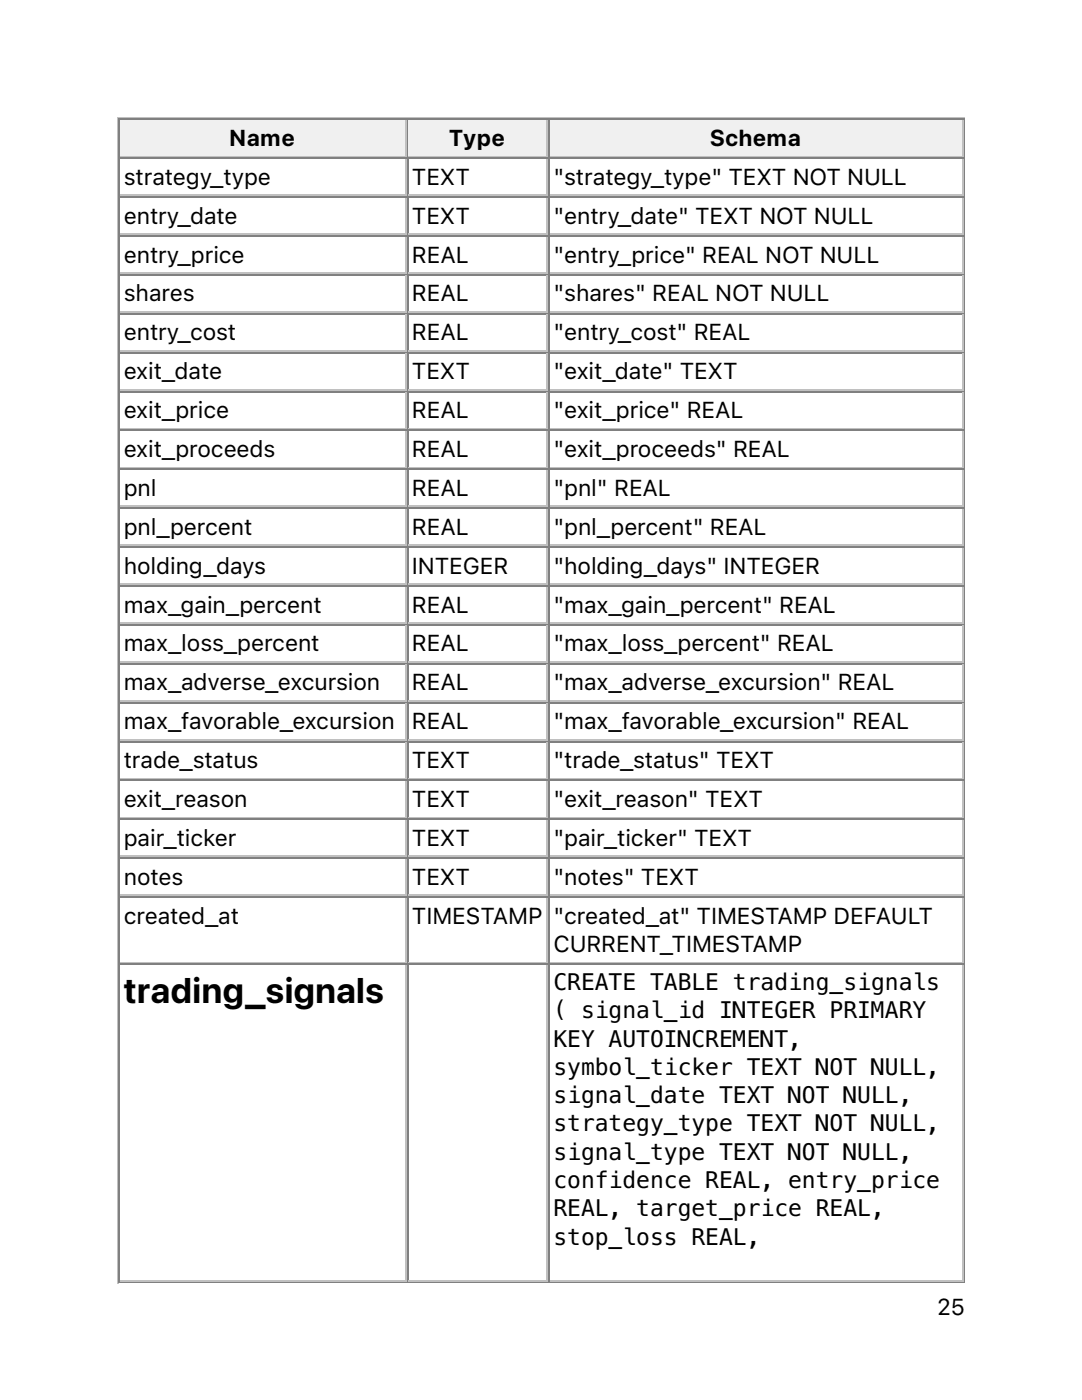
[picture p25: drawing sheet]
<svg xmlns="http://www.w3.org/2000/svg" width="216mm" height="279mm" viewBox="0 0 216 279" stroke-linecap="round" stroke-linejoin="round" font-family="sans-serif">
<defs><g id="words">
<text font-size="7.1" x="24.7" y="200.1">trading_signals</text>
<g font-size="4.6">
<text x="45.8" y="29.1">Name</text>
<text x="89.6" y="29.1">Type</text>
<text x="141.7" y="29.1">Schema</text>
<text x="24.7" y="36.9">strategy_type</text>
<text x="82.2" y="36.9">TEXT</text>
<text x="110.4" y="36.9">&quot;strategy_type&quot; TEXT NOT NULL</text>
<text x="24.7" y="44.6">entry_date</text>
<text x="82.2" y="44.6">TEXT</text>
<text x="110.4" y="44.6">&quot;entry_date&quot; TEXT NOT NULL</text>
<text x="24.7" y="52.4">entry_price</text>
<text x="82.2" y="52.4">REAL</text>
<text x="110.4" y="52.4">&quot;entry_price&quot; REAL NOT NULL</text>
<text x="24.7" y="60.2">shares</text>
<text x="82.2" y="60.2">REAL</text>
<text x="110.4" y="60.2">&quot;shares&quot; REAL NOT NULL</text>
<text x="24.7" y="67.9">entry_cost</text>
<text x="82.2" y="67.9">REAL</text>
<text x="110.4" y="67.9">&quot;entry_cost&quot; REAL</text>
<text x="24.7" y="75.7">exit_date</text>
<text x="82.2" y="75.7">TEXT</text>
<text x="110.4" y="75.7">&quot;exit_date&quot; TEXT</text>
<text x="24.7" y="83.5">exit_price</text>
<text x="82.2" y="83.5">REAL</text>
<text x="110.4" y="83.5">&quot;exit_price&quot; REAL</text>
<text x="24.7" y="91.2">exit_proceeds</text>
<text x="82.2" y="91.2">REAL</text>
<text x="110.4" y="91.2">&quot;exit_proceeds&quot; REAL</text>
<text x="24.7" y="99">pnl</text>
<text x="82.2" y="99">REAL</text>
<text x="110.4" y="99">&quot;pnl&quot; REAL</text>
<text x="24.7" y="106.7">pnl_percent</text>
<text x="82.2" y="106.7">REAL</text>
<text x="110.4" y="106.7">&quot;pnl_percent&quot; REAL</text>
<text x="24.7" y="114.5">holding_days</text>
<text x="82.2" y="114.5">INTEGER</text>
<text x="110.4" y="114.5">&quot;holding_days&quot; INTEGER</text>
<text x="24.7" y="122.3">max_gain_percent</text>
<text x="82.2" y="122.3">REAL</text>
<text x="110.4" y="122.3">&quot;max_gain_percent&quot; REAL</text>
<text x="24.7" y="130">max_loss_percent</text>
<text x="82.2" y="130">REAL</text>
<text x="110.4" y="130">&quot;max_loss_percent&quot; REAL</text>
<text x="24.7" y="137.8">max_adverse_excursion</text>
<text x="82.2" y="137.8">REAL</text>
<text x="110.4" y="137.8">&quot;max_adverse_excursion&quot; REAL</text>
<text x="24.7" y="145.5">max_favorable_excursion</text>
<text x="82.2" y="145.5">REAL</text>
<text x="110.4" y="145.5">&quot;max_favorable_excursion&quot; REAL</text>
<text x="24.7" y="153.3">trade_status</text>
<text x="82.2" y="153.3">TEXT</text>
<text x="110.4" y="153.3">&quot;trade_status&quot; TEXT</text>
<text x="24.7" y="161.1">exit_reason</text>
<text x="82.2" y="161.1">TEXT</text>
<text x="110.4" y="161.1">&quot;exit_reason&quot; TEXT</text>
<text x="24.7" y="168.8">pair_ticker</text>
<text x="82.2" y="168.8">TEXT</text>
<text x="110.4" y="168.8">&quot;pair_ticker&quot; TEXT</text>
<text x="24.7" y="176.6">notes</text>
<text x="82.2" y="176.6">TEXT</text>
<text x="110.4" y="176.6">&quot;notes&quot; TEXT</text>
<text x="24.7" y="184.3">created_at</text>
<text x="82.2" y="184.3">TIMESTAMP</text>
<text x="110.4" y="184.3">&quot;created_at&quot; TIMESTAMP DEFAULT</text>
<text x="110.4" y="190">CURRENT_TIMESTAMP</text>
<text x="110.4" y="197.6">CREATE TABLE trading_signals</text>
<text x="110.4" y="203.2">( signal_id INTEGER PRIMARY</text>
<text x="110.4" y="208.9">KEY AUTOINCREMENT,</text>
<text x="110.4" y="214.5">symbol_ticker TEXT NOT NULL,</text>
<text x="110.4" y="220.2">signal_date TEXT NOT NULL,</text>
<text x="110.4" y="225.8">strategy_type TEXT NOT NULL,</text>
<text x="110.4" y="231.4">signal_type TEXT NOT NULL,</text>
<text x="110.4" y="237.1">confidence REAL, entry_price</text>
<text x="110.4" y="242.7">REAL, target_price REAL,</text>
<text x="110.4" y="248.4">stop_loss REAL,</text>
<text x="187" y="262.5">25</text>
</g>
</g></defs>
<path d="M23.5 23.3v232.8M23.6 23.5h169M24 31.2h57.1M81 24v7" fill="none" stroke="#c0c0c0" stroke-width=".35"/>
<path d="M23.8 23.6v7.8M24 23.8h57.1M192.4 23.6v232.2M23.6 255.9h169" fill="none" stroke="#808080" stroke-width=".35"/>
<g fill="#f0f0f0">
<path d="M24 24h56.8v7h-56.8z"/>
<path d="M45.5 24.7h13.8v5.6h-13.8z"/>
</g>
<path d="M81.3 23.6v7.8M81.5 23.8h27.9" fill="none" stroke="#808080" stroke-width=".35"/>
<path d="M81.5 31.2h27.9M109.2 24v7" fill="none" stroke="#c0c0c0" stroke-width=".35"/>
<g fill="#f0f0f0">
<path d="M81.5 24h27.5v7h-27.5z"/>
<path d="M89.6 24.7h11.3v5.6h-11.3z"/>
</g>
<path d="M109.5 23.6v7.8M109.7 23.8h82.6" fill="none" stroke="#808080" stroke-width=".35"/>
<path d="M109.7 31.2h82.6M192.1 24v7" fill="none" stroke="#c0c0c0" stroke-width=".35"/>
<g fill="#f0f0f0">
<path d="M109.7 24h82.2v7h-82.2z"/>
<path d="M141.5 24.7h18.7v5.6h-18.7z"/>
</g>
<g fill="none" stroke="#808080" stroke-width=".35">
<path d="M23.8 31.4v224.4M24 31.6h57.1M24 39.3h57.1M81.3 31.4v224.4M81.5 31.6h27.9M81.5 39.3h27.9M109.5 31.4v224.4M109.7 31.6h82.6M109.7 39.3h82.6M24 47.1h57.1M24 54.9h57.1M81.5 47.1h27.9"/>
<path d="M81.5 54.9h27.9M109.7 47.1h82.6M109.7 54.9h82.6M24 62.6h57.1M24 70.4h57.1M24 78.1h57.1M81.5 62.6h27.9M81.5 70.4h27.9M81.5 78.1h27.9M109.7 62.6h82.6M109.7 70.4h82.6M109.7 78.1h82.6"/>
<path d="M24 85.9h57.1M24 93.7h57.1M81.5 85.9h27.9M81.5 93.7h27.9M109.7 85.9h82.6M109.7 93.7h82.6M24 101.4h57.1M24 109.2h57.1M24 116.9h57.1M81.5 101.4h27.9M81.5 109.2h27.9M81.5 116.9h27.9"/>
<path d="M109.7 101.4h82.6M109.7 109.2h82.6M109.7 116.9h82.6M24 124.7h57.1M24 132.5h57.1M81.5 124.7h27.9M81.5 132.5h27.9M109.7 124.7h82.6M109.7 132.5h82.6M24 140.2h57.1M24 148h57.1M24 155.8h57.1"/>
<path d="M81.5 140.2h27.9M81.5 148h27.9M81.5 155.8h27.9M109.7 140.2h82.6M109.7 148h82.6M109.7 155.8h82.6M24 163.5h57.1M24 171.3h57.1M24 179h57.1M81.5 163.5h27.9M81.5 171.3h27.9M81.5 179h27.9"/>
<path d="M109.7 163.5h82.6M109.7 171.3h82.6M109.7 179h82.6M24 192.4h57.1M81.5 192.4h27.9M109.7 192.4h82.6"/>
</g>
<g fill="none" stroke="#c0c0c0" stroke-width=".35">
<path d="M24 39h57.1M81 31.7v7.1M81 39.5v7.1M81.5 39h27.9M109.2 31.7v7.1M109.2 39.5v7.1M109.7 39h82.6M192.1 31.7v7.1M192.1 39.5v7.1M24 46.7h57.1M24 54.5h57.1M81 47.3v7"/>
<path d="M81 55v7.1M81.5 46.7h27.9M81.5 54.5h27.9M109.2 47.3v7M109.2 55v7.1M109.7 46.7h82.6M109.7 54.5h82.6M192.1 47.3v7M192.1 55v7.1M24 62.3h57.1M24 70h57.1M24 77.8h57.1"/>
<path d="M81 62.8v7M81 70.6v7M81 78.3v7.1M81.5 62.3h27.9M81.5 70h27.9M81.5 77.8h27.9M109.2 62.8v7M109.2 70.6v7M109.2 78.3v7.1M109.7 62.3h82.6M109.7 70h82.6M109.7 77.8h82.6"/>
<path d="M192.1 62.8v7M192.1 70.6v7M192.1 78.3v7.1M24 85.5h57.1M24 93.3h57.1M81 86.1v7M81 93.8v7.1M81.5 85.5h27.9M81.5 93.3h27.9M109.2 86.1v7M109.2 93.8v7.1M109.7 85.5h82.6"/>
<path d="M109.7 93.3h82.6M192.1 86.1v7M192.1 93.8v7.1M24 101.1h57.1M24 108.8h57.1M24 116.6h57.1M81 101.6v7.1M81 109.4v7M81 117.1v7.1M81.5 101.1h27.9M81.5 108.8h27.9M81.5 116.6h27.9"/>
<path d="M109.2 101.6v7.1M109.2 109.4v7M109.2 117.1v7.1M109.7 101.1h82.6M109.7 108.8h82.6M109.7 116.6h82.6M192.1 101.6v7.1M192.1 109.4v7M192.1 117.1v7.1M24 124.4h57.1M24 132.1h57.1M24 139.9h57.1"/>
<path d="M81 124.9v7M81 132.6v7.1M81.5 124.4h27.9M81.5 132.1h27.9M81.5 139.9h27.9M109.2 124.9v7M109.2 132.6v7.1M109.7 124.4h82.6M109.7 132.1h82.6M109.7 139.9h82.6M192.1 124.9v7M192.1 132.6v7.1"/>
<path d="M24 147.6h57.1M24 155.4h57.1M81 140.4v7.1M81 148.2v7M81 155.9v7.1M81.5 147.6h27.9M81.5 155.4h27.9M109.2 140.4v7.1M109.2 148.2v7M109.2 155.9v7.1M109.7 147.6h82.6M109.7 155.4h82.6"/>
<path d="M192.1 140.4v7.1M192.1 148.2v7M192.1 155.9v7.1M24 163.2h57.1M24 170.9h57.1M24 178.7h57.1M81 163.7v7M81 171.4v7.1M81 179.2v12.7M81.5 163.2h27.9M81.5 170.9h27.9M81.5 178.7h27.9"/>
<path d="M109.2 163.7v7M109.2 171.4v7.1M109.2 179.2v12.7M109.7 163.2h82.6M109.7 170.9h82.6M109.7 178.7h82.6M192.1 163.7v7M192.1 171.4v7.1M192.1 179.2v12.7M24 192.1h57.1M81 192.6v62.8M81.5 192.1h27.9"/>
<path d="M109.2 192.6v62.8M109.7 192.1h82.6M192.1 192.6v62.8M24 255.6h57.1M81.5 255.6h27.9M109.7 255.6h82.6"/>
</g>
<use href="#words"/>
</svg>
